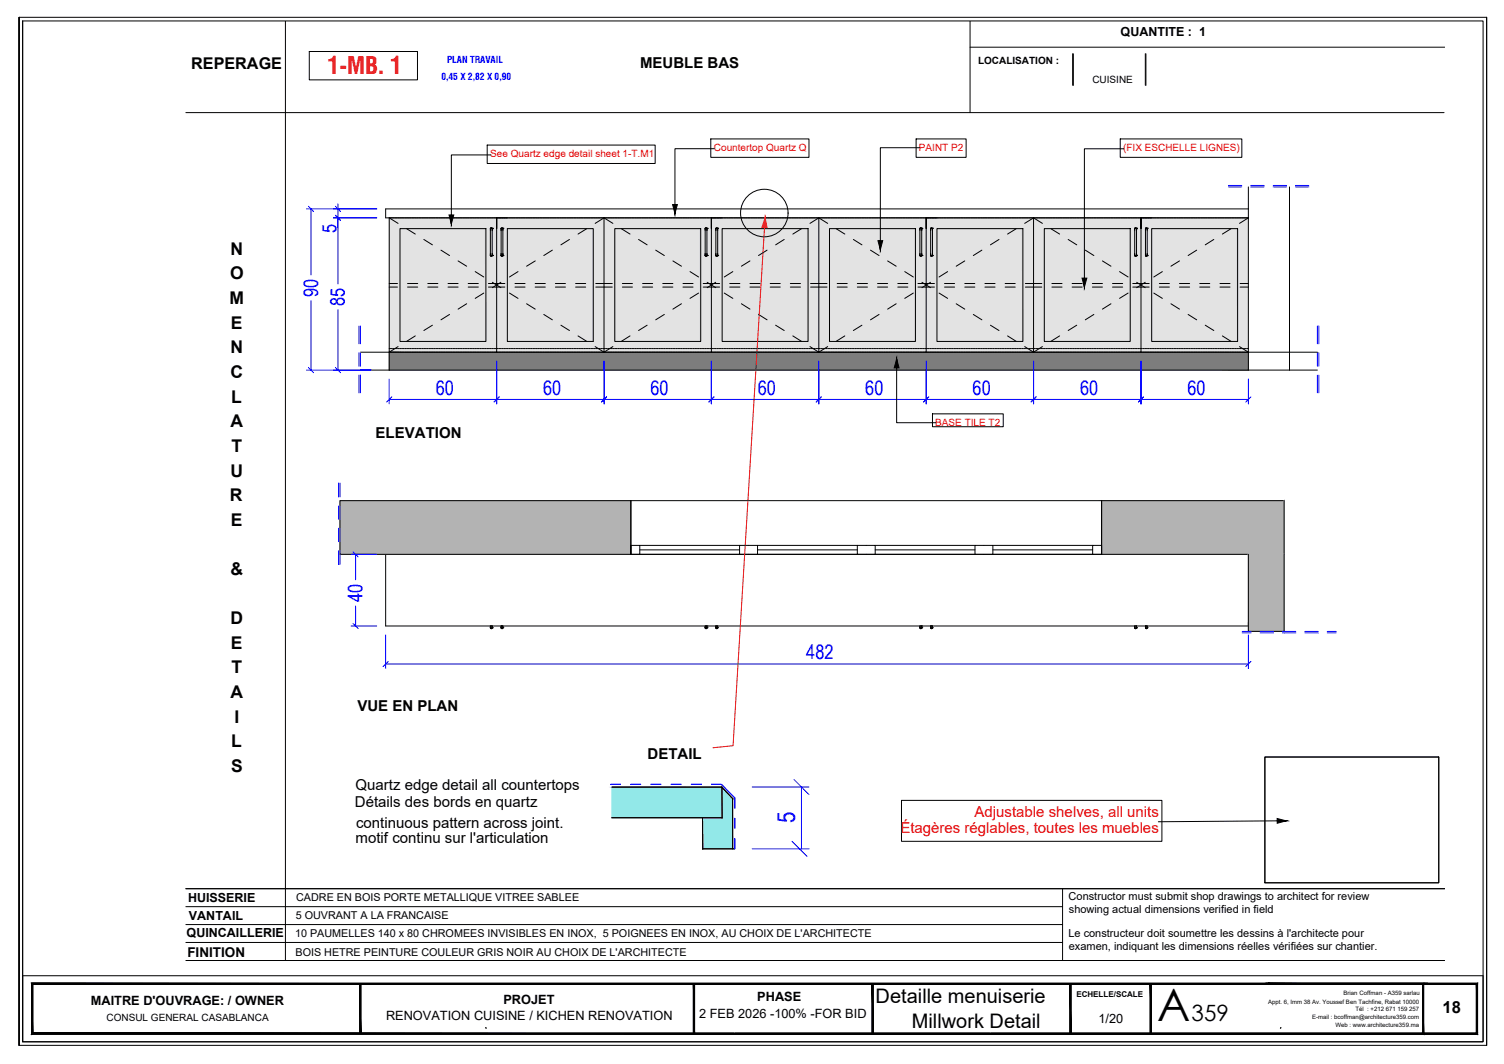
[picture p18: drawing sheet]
<svg xmlns="http://www.w3.org/2000/svg" width="420mm" height="297mm" viewBox="0 0 420 297" stroke-linecap="round" stroke-linejoin="round" font-family="sans-serif">
<defs><g id="words">
<text font-size="12.5" x="323.2" y="285.1">A</text>
<text font-size="7" fill="#00f" x="222.1" y="229.8" transform="rotate(-90 222.1 229.8)">5</text>
<text font-size="6.6" fill="#f00" x="91.5" y="20.7">1-MB. 1</text>
<text font-size="6.3" x="332.9" y="285.1">359</text>
<g font-size="5.6" fill="#00f">
<text x="94" y="64.9" transform="rotate(-90 94 64.9)">5</text>
<text x="88.9" y="82.9" transform="rotate(-90 88.9 82.9)">90</text>
<text x="96.4" y="85.4" transform="rotate(-90 96.4 85.4)">85</text>
<text x="121.7" y="110.2">60</text>
<text x="151.7" y="110.2">60</text>
<text x="181.7" y="110.2">60</text>
<text x="211.7" y="110.2">60</text>
<text x="241.7" y="110.2">60</text>
<text x="271.7" y="110.2">60</text>
<text x="301.7" y="110.2">60</text>
<text x="331.7" y="110.2">60</text>
<text x="101.3" y="168" transform="rotate(-90 101.3 168)">40</text>
<text x="225.3" y="184.1">482</text>
</g>
<g font-size="5.6">
<text x="244.6" y="279.9">Detaille menuiserie</text>
<text x="254.7" y="287">Millwork Detail</text>
</g>
<g font-size="4.9">
<text x="64.4" y="71.1">N</text>
<text x="64.3" y="78">O</text>
<text x="64.1" y="84.9">M</text>
<text x="64.5" y="91.8">E</text>
<text x="64.4" y="98.6">N</text>
<text x="64.4" y="105.5">C</text>
<text x="64.6" y="112.4">L</text>
<text x="64.4" y="119.3">A</text>
<text x="64.7" y="126.2">T</text>
<text x="64.4" y="133">U</text>
<text x="64.2" y="139.9">R</text>
<text x="64.5" y="146.8">E</text>
<text x="64.3" y="160.5">&amp;</text>
<text x="64.4" y="174.3">D</text>
<text x="64.5" y="181.1">E</text>
<text x="64.7" y="188">T</text>
<text x="64.4" y="194.9">A</text>
<text x="65.5" y="201.7">I</text>
<text x="64.6" y="208.6">L</text>
<text x="64.6" y="215.5">S</text>
</g>
<text font-size="4.6" x="403" y="282.8">18</text>
<text font-size="4.5" x="53.4" y="19.3">REPERAGE</text>
<g font-size="4.2">
<text x="178.8" y="19">MEUBLE BAS</text>
<text x="104.9" y="122.3">ELEVATION</text>
<text x="99.8" y="198.5">VUE EN PLAN</text>
<text x="180.9" y="211.8">DETAIL</text>
<text x="99.3" y="220.5">Quartz edge detail all countertops</text>
<text x="99.2" y="225.3">Détails des bords en quartz</text>
<text x="99.5" y="231.2">continuous pattern across joint.</text>
<text x="99.4" y="235.4">motif continu sur l'articulation</text>
</g>
<g font-size="4.2" fill="#e40006">
<text x="251.5" y="232.5">Étagères réglables, toutes les muebles</text>
<text x="272.3" y="228.1">Adjustable shelves, all units</text>
</g>
<text font-size="3.8" x="52.3" y="267.1">FINITION</text>
<g font-size="3.6">
<text x="25.4" y="280.7">MAITRE D'OUVRAGE: / OWNER</text>
<text x="140.6" y="280.4">PROJET</text>
<text x="211.6" y="279.4">PHASE</text>
<text x="107.8" y="284.7">RENOVATION CUISINE / KICHEN RENOVATION</text>
<text x="195.3" y="284.3">2 FEB 2026 -100% -FOR BID</text>
<text x="306.9" y="285.5">1/20</text>
</g>
<g font-size="3.5">
<text x="313.1" y="10.1">QUANTITE : 1</text>
<text x="52.5" y="251.7">HUISSERIE</text>
<text x="52.8" y="256.8">VANTAIL</text>
<text x="52.1" y="261.7">QUINCAILLERIE</text>
</g>
<g font-size="3.1">
<text x="298.5" y="251.3">Constructor must submit shop drawings to architect for review</text>
<text x="298.6" y="254.8">showing actual dimensions verified in field</text>
<text x="298.5" y="261.6">Le constructeur doit soumettre les dessins à l'architecte pour</text>
<text x="298.6" y="265.1">examen, indiquant les dimensions réelles vérifiées sur chantier.</text>
</g>
<g font-size="3">
<text x="82.7" y="251.5">CADRE EN BOIS PORTE METALLIQUE VITREE SABLEE</text>
<text x="82.6" y="256.6">5 OUVRANT A LA FRANCAISE</text>
<text x="82.4" y="261.7">10 PAUMELLES 140 x 80 CHROMEES INVISIBLES EN INOX, 5 POIGNEES EN INOX, AU CHOIX DE L'ARCHITECTE</text>
<text x="82.5" y="266.7">BOIS HETRE PEINTURE COULEUR GRIS NOIR AU CHOIX DE L'ARCHITECTE</text>
</g>
<g font-size="2.8">
<text x="273.2" y="17.9">LOCALISATION :</text>
<text x="305.2" y="23.1">CUISINE</text>
<text x="29.7" y="285">CONSUL GENERAL CASABLANCA</text>
</g>
<g font-size="2.8" fill="#e40006">
<text x="137" y="43.9">See Quartz edge detail sheet 1-T.M1</text>
<text x="199.4" y="42.2">Countertop Quartz Q</text>
<text x="256.7" y="42.2">PAINT P2</text>
<text x="313.8" y="42.2">(FIX ESCHELLE LIGNES)</text>
<text x="261.3" y="119">BASE TILE T2</text>
</g>
<g font-size="2.7" fill="#00f">
<text x="124.9" y="17.5">PLAN TRAVAIL</text>
<text x="123.3" y="22.3">0,45 X 2,82 X 0,90</text>
</g>
<text font-size="2.2" x="300.7" y="278.3">ECHELLE/SCALE</text>
<g font-size="1.7">
<text x="354.3" y="280.2">Appt. 6, Imm 38 Av. Youssef Ben Tachfine, Rabat 10000</text>
<text x="375.3" y="277.8">Brian Coffman - A359 sarlau</text>
<text x="366.5" y="284.5">E-mail : bcoffman@architecture359.com</text>
<text x="373.1" y="286.7">Web : www.architecture359.ma</text>
<text x="378.7" y="282.4">Tél : +212 671 159 257</text>
</g>
</g></defs>
<path d="M108.7 60.8l240 37.5v-37.5zM108.7 60.8l240 37.5h-240z" fill="#e3e3e3" stroke="#e3e3e3" stroke-width=".28"/>
<g fill="#dcdcdc" stroke="#dcdcdc" stroke-width=".28">
<path d="M321.7 63.8l24 .2v-.2zM321.7 63.8l24 .2h-24z"/>
<path d="M345.5 64l.2 31.3v-31.3zM345.5 64l.2 31.3h-.2z"/>
<path d="M291.7 63.8l24 .2v-.2zM291.7 63.8l24 .2h-24z"/>
<path d="M315.6 64l.1 31.3v-31.3zM315.6 64l.1 31.3h-.1z"/>
<path d="M261.7 63.8l24 .2v-.2zM261.7 63.8l24 .2h-24z"/>
<path d="M285.6 64l.1 31.3v-31.3zM285.6 64l.1 31.3h-.1z"/>
<path d="M231.7 63.8l24 .2v-.2zM231.7 63.8l24 .2h-24z"/>
<path d="M255.5 64l.2 31.3v-31.3zM255.5 64l.2 31.3h-.2z"/>
<path d="M201.7 63.8l24 .2v-.2zM201.7 63.8l24 .2h-24z"/>
<path d="M225.6 64l.1 31.3v-31.3zM225.6 64l.1 31.3h-.1z"/>
<path d="M171.7 63.8l24 .2v-.2zM171.7 63.8l24 .2h-24z"/>
<path d="M195.6 64l.1 31.3v-31.3zM195.6 64l.1 31.3h-.1z"/>
<path d="M141.7 63.8l24 .2v-.2zM141.7 63.8l24 .2h-24z"/>
<path d="M165.5 64l.2 31.3v-31.3zM165.5 64l.2 31.3h-.2z"/>
<path d="M111.7 63.8l24 .2v-.2zM111.7 63.8l24 .2h-24z"/>
<path d="M135.6 64l.1 31.3v-31.3zM135.6 64l.1 31.3h-.1z"/>
<path d="M108.7 98.3l240 .7v-.7zM108.7 98.3l240 .7h-240z"/>
</g>
<path d="M108.7 98.3l240 5v-5zM108.7 98.3l240 5h-240z" fill="#7d7d7d" stroke="#7d7d7d" stroke-width=".28"/>
<g fill="none" stroke="#000" stroke-width=".28">
<path d="M107.7 154.8v20h149.3M137 175.3h.1M137 175.2h.1M137.1 174.8l-.1 .5M137.4 174.8h.1M137.5 175.1h.1M137.5 175.2h.1M137.5 174.8v.4M137.5 175.3h.1M137.5 175.3l-.3 .2-.2-.2M137.5 175.2v.1M140 175.1v.1"/>
<path d="M140 174.8v.3M140 175.3h.1M140 175.3l.3 .2 .2-.2M140 175.2h.1M140 174.8h.1M140 175.2v.1M140 175.1h.1M140.4 174.8h.1M140.5 175.3h.1M140.5 174.8v.5M140.5 175.2h.1M197 175.3h.1"/>
<path d="M197 175.3l.1 .2M197 175.2h.1M197.1 174.8l-.1 .5M197.1 175.5h.1M197.4 174.8h.1M197.4 175.1h.1M197.5 174.8v.4M197.5 175.3h.1M197.5 175.3l-.3 .2M197.5 175.2h.1M197.5 174.8h.1M197.5 175.2v.1"/>
<path d="M200 174.8v.4M200 175.3h.1M200 175.3l.2 .2 .3-.2M200 175.2h.1M200 175.2v.1M200 174.8h.1M200 175.1h.1M200.4 174.8l.1 .5M200.5 175.3h.1M200.5 175.2h.1M257 175.3h.1M257 174.8v.5"/>
<path d="M257 175.2h.1M257 174.8h.1M257 175.3l.2 .2 .3-.2M257.1 174.8h.1M257.1 174.8h2.9M257.4 174.8h.1M257.5 175.1h.1M257.5 174.8v.4M257.5 175.3h.1M257.5 175.2h.1M257.5 174.8h.1M257.5 175.2v.1"/>
<path d="M260 175.1v.1M260 174.8v.3M260 175.3h.1M260 175.3l.2 .2 .3-.2M260 175.2h.1M260 174.8h.5M260 174.8h.1M260 175.2v.1M260 175.1h.1M260.5 175.3h.1M260.5 174.8v.5M260.5 175.2h.1"/>
<path d="M260.5 174.8h88.2M317 175.3h.1M317 175.3l.2 .2 .3-.2M317 175.2h.1M317.1 174.8l-.1 .5M317.4 174.8l.1 .4M317.5 175.1h.1M317.5 175.3h.1M317.5 175.2h.1M317.5 175.2v.1M320 175.1v.1M320 174.8v.3"/>
<path d="M320 175.3h.1M320 175.3l.3 .2 .2-.2M320 175.2v.1M320 174.8h.1M320 175.1h.1M320.4 174.8l.1 .5M320.5 175.3h.1M320.5 175.2h.1M171 219.7h30.7M201.6 219.7l3.2 3.4M201.7 219.7v8.7M170.9 228.3h30.8"/>
<path d="M196.3 228.4v8.7M196.3 237h9M204.7 222.8v14.2"/>
</g>
<path d="M348.7 173.8v1" fill="none" stroke="#000" stroke-width=".28"/>
<g fill="#b3b3b3" stroke="#b3b3b3" stroke-width=".28">
<path d="M348.7 139.8h10l-10 15z"/>
<path d="M358.7 139.8v15h-10z"/>
<path d="M95 139.8l81.2 15v-15zM95 139.8l81.2 15h-81.2z"/>
<path d="M307.7 139.8l41 15v-15zM307.7 139.8l41 15h-41z"/>
<path d="M348.7 154.8l10 21.5v-21.5zM348.7 154.8l10 21.5h-10z"/>
</g>
<path d="M95 139.8h81.2v15h-81.2zM307.7 139.8h51v36.5h-10v-21.5h-41z" fill="none" stroke="#000" stroke-width=".28"/>
<path d="M176.2 139.8h131.5v15v-2.5h-2.5v2.5h2.5h-131.5h2.5v-2.5h-2.5v2.5zM178.7 153.5h27.9M178.7 152.3h27.9M206.6 152.3h5v2.5h-5zM211.6 153.5h27.9M211.6 152.3h27.9M239.5 152.3h5v2.5h-5zM244.5 153.5h27.9M244.5 152.3h27.9M272.4 152.3h5v2.5h-5zM277.4 153.5h27.8M277.4 152.3h27.8" fill="none" stroke="#000" stroke-width=".28"/>
<!-- layer: 0_Stylo_No__6 -->
<g fill="none" stroke="#00f" stroke-width=".28">
<path d="M343.2 51.8h3.7M343.2 52.2h3.7M349.4 51.8h3.7M349.4 52.2h3.7M355.7 51.8h3.7M355.7 52.2h3.7M361.9 51.8h3.7M361.9 52.2h3.7M100.3 91v5M100.3 98.5v3.7M100.7 91v5M100.7 98.5v3.7"/>
<path d="M368 91v5M368 98.5v3.7M368.4 91v5M368.4 98.5v3.7M100.3 104.7v5M100.7 104.7v5M368 104.7v5M368.4 104.7v5M94.6 134.9v3.8M95 134.9v3.8M94.6 141.2v3.8M94.6 147.5v3.7"/>
<path d="M94.6 153.7v3.9M95 141.2v3.8M95 147.5v3.7M95 153.7v3.9M347 176.7h2.5M347 176.3h2.5M352 176.7h3.8M352 176.3h3.8M358.3 176.7h3.7M358.3 176.3h3.7M364.5 176.7h3.8M364.5 176.3h3.8"/>
<path d="M370.8 176.7h2.5M370.8 176.3h2.5"/>
</g>
<!-- layer: _ARCHI-MURS_Stylo_No__41 -->
<path d="M51.9 268.1h351.7" fill="none" stroke="#000" stroke-width=".28"/>
<!-- layer: _ARCHI-MURS_Stylo_No__1 -->
<path d="M86.4 14.4h30.2v7.9h-30.2zM271 13.2h132.6M271 5.9v25.5M299.7 15v8.8M299.8 15v8.8M320 15v8.8M320.1 15v8.8M51.9 248.1h351.7M51.9 258.1h244.9M51.9 253.1h244.9M51.9 263.1h244.9" fill="none" stroke="#000" stroke-width=".28"/>
<!-- layer: _ARCHI-TABLEAUX_Stylo_No__1 -->
<path d="M79.7 5.9v262.2M51.9 31.4h351.5M296.8 248.1v20" fill="none" stroke="#000" stroke-width=".28"/>
<!-- layer: 0_Stylo_No__7 -->
<g fill="none" stroke="#000" stroke-width=".28">
<path d="M348.7 58.3h-241v2.5h61M348.7 52.2v51.1M360.2 52.2v51.1M108.7 60.8v37.5h30v-37.5M108.7 60.8h.4M108.7 79.1h2.3M108.7 60.8l2.5 1.6M109.3 60.8h.3M109.8 60.8h.3M110.3 60.8h.3M110.7 60.8h.3M111.2 60.8h.3"/>
<path d="M111.7 60.8h.3M111.7 63.8h24v31.5h-24zM112.2 60.8h.3M112.6 60.8h.3M113.1 60.8h.3M113.6 60.8h.3M113.6 63.9l2.4 1.4M113.9 79.1h2.8M114.1 60.8h.3M114.5 60.8h.4M115 60.8h.3M115.5 60.8h.3"/>
<path d="M116 60.8h.3M116.4 60.8h.4M116.9 60.8h.3M117.4 60.8h.3M117.9 60.8h.3M118.3 60.8h.4M118.4 66.9l2.4 1.5M118.8 60.8h.3M119.3 60.8h.3M119.5 79.1h2.8M119.8 60.8h.3M120.2 60.8h.4"/>
<path d="M120.7 60.8h.4M121.2 60.8h.3M121.7 60.8h.3M122.2 60.8h.3M122.6 60.8h.4M123.1 60.8h.3M123.2 69.8l2.4 1.5M123.6 60.8h.3M124.1 60.8h.3M124.5 60.8h.4M125 60.8h.3M125.2 79.1h2.8"/>
<path d="M125.5 60.8h.3M126 60.8h.3M126.4 60.8h.4M126.9 60.8h.3M127.4 60.8h.3M127.9 60.8h.3M128 72.8l2.4 1.5M128.4 60.8h.3M128.8 60.8h.3M129.3 60.8h.3M129.8 60.8h.3M130.3 60.8h.3"/>
<path d="M130.7 60.8h.3M130.8 79.1h2.8M131.2 60.8h.3M131.7 60.8h.3M132.2 60.8h.3M132.6 60.8h.3M132.8 75.8l2.3 1.5M133.1 60.8h.3M133.6 60.8h.3M134.1 60.8h.3M134.5 60.8h.4M135 60.8h.3"/>
<path d="M135.5 60.8h.3M136 60.8h.3M136.4 60.8h.4M136.4 79.1h4.6M136.9 60.8h.3M137 63.8h.1M137 63.8v7.6M137 71.4h.1M137 63.8v.1M137 71.3h.1M137 63.7h.5M137 63.7h.1"/>
<path d="M137 63.7v.1M137.4 60.8h.3M137.5 63.7h.1M137.5 63.7v.1M137.5 63.8h.1M137.5 71.4h.1M137.5 63.8v7.5M137.5 71.3l-.3 .3-.2-.2M137.5 71.3h.1M137.5 78.8l2.4 1.5M137.9 60.8h.3M138.3 60.8h3.7"/>
<path d="M138.7 63.8v-3v3M139.9 78.8l-2.4 1.5M140 63.8v7.6M140 63.8h.1M140 71.4l.3 .2 .2-.2M140 71.3h.1M140 71.4h.1M140 63.7h.5M140 63.7h.1M140 63.7v.1M140.5 63.7h.1M140.5 63.7v.1"/>
<path d="M140.5 63.8h.1M140.5 63.8v7.6M140.5 71.4h.1M140.5 63.8v.1M140.5 71.3h.1M141.7 63.8h24v31.5h-24zM142.2 60.8h.3M142.6 60.8h.3M143.1 60.8h.3M143.6 60.8h.3M143.9 79.1h2.8M144.1 60.8h.3"/>
<path d="M144.5 60.8h.3M144.7 75.8l-2.4 1.5M145 60.8h.3M145.5 60.8h.3M146 60.8h.3M146.4 60.8h.3M146.9 60.8h.3M147.4 60.8h.3M147.9 60.8h.3M148.3 60.8h.4M148.8 60.8h.3M149.3 60.8h.3"/>
<path d="M149.5 79.1h2.8M149.5 72.8l-2.4 1.5M149.8 60.8h.3M150.2 60.8h.4M150.7 60.8h.3M151.2 60.8h.3M151.7 60.8h.3M152.1 60.8h.4M152.6 60.8h.4M153.1 60.8h.3M153.6 60.8h.3M154.1 60.8h.3"/>
<path d="M154.3 69.8l-2.4 1.5M154.5 60.8h.4M155 60.8h.3M155.2 79.1h2.8M155.5 60.8h.3M156 60.8h.3M156.4 60.8h.4M156.9 60.8h.3M157.4 60.8h.3M157.9 60.8h.3M158.3 60.8h.4M158.8 60.8h.3"/>
<path d="M159.1 66.9l-2.4 1.5M159.3 60.8h.3M159.8 60.8h.3M160.3 60.8h.3M160.7 60.8h.3M160.8 79.1h2.8M161.2 60.8h.3M161.7 60.8h.3M162.2 60.8h.3M162.6 60.8h.3M163.1 60.8h.3M163.6 60.8h.3"/>
<path d="M163.9 63.9l-2.4 1.4M164.1 60.8h.3M164.5 60.8h.3M165 60.8h.3M165.5 60.8h.3M166 60.8h.3M166.4 60.8h.4M166.4 79.1h4.6M166.9 60.8h.3M167.4 60.8h.3M167.9 60.8h.3M168.3 60.8h33.7"/>
<path d="M168.7 60.8v37.5h-30M168.7 60.8l2.5 1.6M168.7 60.8l-2.4 1.6M171.7 63.8h24v31.5h-24zM173.6 63.9l2.4 1.4M173.9 79.1h2.8M178.4 66.9l2.4 1.5M179.5 79.1h2.8M183.2 69.8l2.4 1.5M185.1 79.1h2.9M188 72.8l2.4 1.5M190.8 79.1h2.8"/>
<path d="M192.8 75.8l2.4 1.5M196.4 79.1h4.6M197 63.8h.1M197 63.8v7.6M197 71.4h.1M197 63.8v.1M197 71.3h.1M197 63.7h.5M197 63.7h.1M197 63.7v.1M197.5 63.7h.1M197.5 63.7v.1"/>
<path d="M197.5 63.8v7.5M197.5 63.8h.1M197.5 71.3l-.2 .3-.3-.2M197.5 71.3h.1M197.5 71.4h.1M197.5 78.8l2.4 1.5M198.7 63.8v-3v3M199.9 78.8l-2.4 1.5M200 63.8v7.5M200 63.8h.1M200 71.3h.1M200 71.3l.1 .2"/>
<path d="M200 71.4h.1M200 63.7h.4M200 63.7h.1M200 63.7v.1M200.1 71.5h.1M200.4 63.7h.1M200.4 63.7l.1 .1M200.5 63.8h.1M200.5 63.8v7.6M200.5 71.4l-.4 .1M200.5 71.4h.1M200.5 63.8v.1"/>
<path d="M200.5 71.3h.1M201.7 63.8h24v31.5h-24zM202.2 60.8h.3M202.6 60.8h.3M203.1 60.8h.3M203.6 60.8h.3M203.9 79.1h2.8M204.1 60.8h.3M204.5 60.8h.4M204.7 75.8l-2.4 1.5M205 60.8h.3M205.5 60.8h.3"/>
<path d="M206 60.8h.3M206.4 60.8h.4M206.9 60.8h.3M207.4 60.8h.3M207.9 60.8h.3M208.3 60.8h.4M208.8 60.8h.3M209.3 60.8h.3M209.5 79.1h2.8M209.5 72.8l-2.4 1.5M209.8 60.8h.3M210.2 60.8h.4"/>
<path d="M210.7 60.8h.4M211.2 60.8h.3M211.7 60.8h.3M212.2 60.8h.3M212.6 60.8h.4M213.1 60.8h.3M213.6 60.8h.3M214.1 60.8h.3M214.3 69.8l-2.4 1.5M214.5 60.8h.4M215 60.8h.3M215.2 79.1h2.8"/>
<path d="M215.5 60.8h.3M216 60.8h.3M216.5 60.8h.3M216.9 60.8h.3M217.4 60.8h.3M217.9 60.8h.3M218.4 60.8h.3M218.8 60.8h.3M219.1 66.9l-2.4 1.5M219.3 60.8h.3M219.8 60.8h.3M220.3 60.8h.3"/>
<path d="M220.7 60.8h.3M220.8 79.1h2.8M221.2 60.8h.3M221.7 60.8h.3M222.2 60.8h.3M222.6 60.8h.3M223.1 60.8h.3M223.6 60.8h.3M223.9 63.9l-2.4 1.4M224.1 60.8h.3M224.5 60.8h.4M225 60.8h.3"/>
<path d="M225.5 60.8h.3M226 60.8h.3M226.4 60.8h.4M226.4 79.1h4.6M226.9 60.8h.3M227.4 60.8h.3M227.9 60.8h.3M228.3 60.8h.8M228.7 60.8v37.5h-30M228.7 60.8l2.5 1.6M228.7 60.8l-2.4 1.6M229.3 60.8h.3"/>
<path d="M229.8 60.8h.3M230.3 60.8h.3M230.7 60.8h.3M231.2 60.8h.3M231.7 60.8h.3M231.7 63.8h24v31.5h-24zM232.2 60.8h.3M232.6 60.8h.3M233.1 60.8h.3M233.6 60.8h.3M233.6 63.9l2.4 1.4M233.9 79.1h2.8"/>
<path d="M234.1 60.8h.3M234.5 60.8h.3M235 60.8h.3M235.5 60.8h.3M236 60.8h.3M236.4 60.8h.3M236.9 60.8h.3M237.4 60.8h.3M237.9 60.8h.3M238.3 60.8h.4M238.4 66.9l2.4 1.5M238.8 60.8h.3"/>
<path d="M239.3 60.8h.3M239.5 79.1h2.8M239.8 60.8h.3M240.2 60.8h.4M240.7 60.8h.3M241.2 60.8h.3M241.7 60.8h.3M242.1 60.8h.4M242.6 60.8h.4M243.1 60.8h.3M243.2 69.8l2.4 1.5M243.6 60.8h.3"/>
<path d="M244.1 60.8h.3M244.5 60.8h.4M245 60.8h.3M245.2 79.1h2.8M245.5 60.8h.3M246 60.8h.3M246.4 60.8h.4M246.9 60.8h.3M247.4 60.8h.3M247.9 60.8h.3M248 72.8l2.4 1.5M248.3 60.8h.4"/>
<path d="M248.8 60.8h.3M249.3 60.8h.3M249.8 60.8h.3M250.3 60.8h.3M250.7 60.8h.3M250.8 79.1h2.8M251.2 60.8h.3M251.7 60.8h.3M252.2 60.8h.3M252.6 60.8h.3M252.8 75.8l2.3 1.5M253.1 60.8h.3"/>
<path d="M253.6 60.8h.3M254.1 60.8h.3M254.5 60.8h.3M255 60.8h.3M255.5 60.8h.3M256 60.8h.3M256.4 60.8h.4M256.4 79.1h4.6M256.9 60.8h.3M257 63.8v7.5M257 63.8v.1M257 63.8h.1"/>
<path d="M257 71.3h.1M257 71.4h.1M257 63.7h.5M257 63.7h.1M257 63.7v.1M257.4 60.8h.3M257.5 63.7h.1M257.5 63.7v.1M257.5 63.8v7.5M257.5 63.8h.1M257.5 71.3l-.3 .3-.2-.3M257.5 71.3h.1"/>
<path d="M257.5 71.4h.1M257.6 78.8l2.3 1.5M257.9 60.8h.3M258.3 60.8h3.7M258.7 60.8v37.5h-30M258.7 63.8v-3v3M259.9 78.8l-2.3 1.5M260 63.8v7.6M260 63.8h.1M260 71.3h.1M260 71.4h.1M260 71.4l.1 .1"/>
<path d="M260 63.7h.5M260 63.7h.1M260 63.7v.1M260.1 71.5h.1M260.5 63.7h.1M260.5 63.7v.1M260.5 63.8h.1M260.5 71.4h.1M260.5 63.8v7.5M260.5 71.3l-.4 .2M260.5 63.8v.1M260.5 71.3h.1"/>
<path d="M261.7 63.8h24v31.5h-24zM262.1 60.8h.4M262.6 60.8h.4M263.1 60.8h.3M263.6 60.8h.3M263.9 79.1h2.8M264.1 60.8h.3M264.5 60.8h.4M264.7 75.8l-2.4 1.5M265 60.8h.3M265.5 60.8h.3M266 60.8h.3"/>
<path d="M266.4 60.8h.4M266.9 60.8h.3M267.4 60.8h.3M267.9 60.8h.3M268.4 60.8h.3M268.8 60.8h.3M269.3 60.8h.3M269.5 79.1h2.8M269.5 72.8l-2.4 1.5M269.8 60.8h.3M270.3 60.8h.3M270.7 60.8h.3"/>
<path d="M271.2 60.8h.3M271.7 60.8h.3M272.2 60.8h.3M272.6 60.8h.3M273.1 60.8h.3M273.6 60.8h.3M274.1 60.8h.3M274.3 69.8l-2.4 1.5M274.5 60.8h.3M275 60.8h.3M275.1 79.1h2.9M275.5 60.8h.3"/>
<path d="M276 60.8h.3M276.4 60.8h.4M276.9 60.8h.3M277.4 60.8h.3M277.9 60.8h.3M278.3 60.8h.4M278.8 60.8h.3M279.1 66.9l-2.4 1.5M279.3 60.8h.3M279.8 60.8h.3M280.2 60.8h.4M280.7 60.8h.4"/>
<path d="M280.8 79.1h2.8M281.2 60.8h.3M281.7 60.8h.3M282.2 60.8h.3M282.6 60.8h.4M283.1 60.8h.3M283.6 60.8h.3M283.9 63.9l-2.4 1.4M284.1 60.8h.3M284.5 60.8h.4M285 60.8h.3M285.5 60.8h.3"/>
<path d="M286 60.8h.3M286.4 60.8h.4M286.4 79.1h4.6M286.9 60.8h.3M287.4 60.8h.3M287.9 60.8h.3M288.4 60.8h.7M288.7 60.8h-90v37.5h-30M288.7 60.8v37.5h-30M288.7 60.8h60M288.7 60.8l2.5 1.6M288.7 60.8l-2.4 1.6"/>
<path d="M289.3 60.8h.3M289.8 60.8h.3M290.3 60.8h.3M290.7 60.8h.3M291.2 60.8h.3M291.7 60.8h.3M291.7 63.8h24v31.5h-24zM292.2 60.8h.3M292.6 60.8h.3M293.1 60.8h.3M293.6 60.8h.3M293.6 63.9l2.4 1.4"/>
<path d="M293.9 79.1h2.8M294.1 60.8h.3M294.5 60.8h.4M295 60.8h.3M295.5 60.8h.3M296 60.8h.3M296.4 60.8h.4M296.9 60.8h.3M297.4 60.8h.3M297.9 60.8h.3M298.3 60.8h.4M298.4 66.9l2.4 1.5"/>
<path d="M298.8 60.8h.3M299.3 60.8h.3M299.5 79.1h2.8M299.8 60.8h.3M300.2 60.8h.4M300.7 60.8h.4M301.2 60.8h.3M301.7 60.8h.3M302.2 60.8h.3M302.6 60.8h.4M303.1 60.8h.3M303.2 69.8l2.4 1.5"/>
<path d="M303.6 60.8h.3M304.1 60.8h.3M304.5 60.8h.4M305 60.8h.3M305.2 79.1h2.8M305.5 60.8h.3M306 60.8h.3M306.5 60.8h.3M306.9 60.8h.3M307.4 60.8h.3M307.9 60.8h.3M308 72.8l2.4 1.5"/>
<path d="M308.4 60.8h.3M308.8 60.8h.3M309.3 60.8h.3M309.8 60.8h.3M310.3 60.8h.3M310.7 60.8h.3M310.8 79.1h2.8M311.2 60.8h.3M311.7 60.8h.3M312.2 60.8h.3M312.6 60.8h.3M312.8 75.8l2.4 1.5"/>
<path d="M313.1 60.8h.3M313.6 60.8h.3M314.1 60.8h.3M314.5 60.8h.4M315 60.8h.3M315.5 60.8h.3M316 60.8h.3M316.4 60.8h.4M316.4 79.1h4.6M316.9 60.8h.3M317 63.8h.1M317 63.8v7.6"/>
<path d="M317 71.4h.1M317 63.8v.1M317 71.3h.1M317 63.7h.1M317 63.7v.1M317.2 63.6l-.2 .1M317.2 63.6h.1M317.2 63.6l.3 .1M317.4 60.8h.3M317.5 63.7h.1M317.5 63.7v.1M317.5 63.8h.1"/>
<path d="M317.5 71.4h.1M317.5 63.8v7.5M317.5 71.3l-.3 .3-.2-.2M317.5 71.3h.1M317.5 78.8l2.4 1.5M317.9 60.8h.3M318.3 60.8h.8M319.3 60.8h.3M319.8 60.8h.3M319.9 78.8l-2.4 1.5M320 63.8v7.6M320 63.8h.1"/>
<path d="M320 71.4l.3 .2 .2-.2M320 71.3h.1M320 71.4h.1M320 63.7h.5M320 63.7h.1M320 63.7v.1M320.3 60.8h.3M320.5 63.7h.1M320.5 63.7v.1M320.5 63.8h.1M320.5 63.8v7.6M320.5 71.4h.1"/>
<path d="M320.5 63.8v.1M320.5 71.3h.1M320.7 60.8h.3M321.2 60.8h.3M321.7 60.8h.3M321.7 60.8h-3v37.5h-30M321.7 63.8h24v31.5h-24zM322.2 60.8h.3M322.6 60.8h.3M323.1 60.8h.3M323.6 60.8h.3M323.9 79.1h2.8"/>
<path d="M324.1 60.8h.3M324.5 60.8h.3M324.7 75.8l-2.4 1.5M325 60.8h.3M325.5 60.8h.3M326 60.8h.3M326.4 60.8h.3M326.9 60.8h.3M327.4 60.8h.3M327.9 60.8h.3M328.3 60.8h.4M328.8 60.8h.3"/>
<path d="M329.3 60.8h.3M329.5 79.1h2.8M329.5 72.8l-2.4 1.5M329.8 60.8h.3M330.2 60.8h.4M330.7 60.8h.3M331.2 60.8h.3M331.7 60.8h.3M332.1 60.8h.4M332.6 60.8h.4M333.1 60.8h.3M333.6 60.8h.3"/>
<path d="M334.1 60.8h.3M334.3 69.8l-2.4 1.5M334.5 60.8h.4M335 60.8h.3M335.2 79.1h2.8M335.5 60.8h.3M336 60.8h.3M336.4 60.8h.4M336.9 60.8h.3M337.4 60.8h.3M337.9 60.8h.3M338.3 60.8h.4"/>
<path d="M338.8 60.8h.3M339.1 66.9l-2.4 1.5M339.3 60.8h.3M339.8 60.8h.3M340.3 60.8h.3M340.7 60.8h.3M340.8 79.1h2.8M341.2 60.8h.3M341.7 60.8h.3M342.2 60.8h.3M342.6 60.8h.3M343.1 60.8h.3"/>
<path d="M343.6 60.8h.3M343.9 63.9l-2.4 1.4M344.1 60.8h.3M344.5 60.8h.3M345 60.8h.3M345.5 60.8h.3M346 60.8h.3M346.4 60.8h.4M346.4 79.1h2.3M346.9 60.8h.3M347.4 60.8h.3M347.9 60.8h.3"/>
<path d="M348.3 60.8h.4M348.7 60.8l-2.4 1.6M100.7 98.3h8.4M108.7 97.3h.4M108.7 80.1h2.3M109.3 98.3h.3M109.3 97.3h.3M109.8 98.3h.3M109.8 97.3h.3M110.3 98.3h.3M110.3 97.3h.3M110.7 98.3h.3"/>
<path d="M110.7 97.3h.3M111.2 98.3h.3M111.2 96.8l-2.5 1.5v5M111.2 97.3h.3M111.7 98.3h.3M111.7 97.3h.3M112.2 98.3h.3M112.2 97.3h.3M112.6 98.3h.3M112.6 97.3h.3M113.1 98.3h.3M113.1 97.3h.3"/>
<path d="M113.6 98.3h.3M113.6 97.3h.3M113.9 80.1h2.8M114.1 98.3h.3M114.1 97.3h.3M114.5 98.3h.4M114.5 97.3h.4M115 98.3h.3M115 97.3h.3M115.5 98.3h.3M115.5 97.3h.3M116 98.3h.3"/>
<path d="M116 97.3h.3M116 93.8l-2.4 1.5M116.4 98.3h.4M116.4 97.3h.4M116.9 98.3h.3M116.9 97.3h.3M117.4 98.3h.3M117.4 97.3h.3M117.9 98.3h.3M117.9 97.3h.3M118.3 98.3h.4M118.3 97.3h.4"/>
<path d="M118.8 98.3h.3M118.8 97.3h.3M119.3 98.3h.3M119.3 97.3h.3M119.5 80.1h2.8M119.8 98.3h.3M119.8 97.3h.3M120.2 98.3h.4M120.2 97.3h.4M120.7 98.3h.4M120.7 97.3h.4M120.8 90.8l-2.4 1.5"/>
<path d="M121.2 98.3h.3M121.2 97.3h.3M121.7 98.3h.3M121.7 97.3h.3M122.2 98.3h.3M122.2 97.3h.3M122.6 98.3h.4M122.6 97.3h.4M123.1 98.3h.3M123.1 97.3h.3M123.6 98.3h.3M123.6 97.3h.3"/>
<path d="M124.1 98.3h.3M124.1 97.3h.3M124.5 98.3h.4M124.5 97.3h.4M125 98.3h.3M125 97.3h.3M125.2 80.1h2.8M125.5 98.3h.3M125.5 97.3h.3M125.6 87.8l-2.4 1.5M126 98.3h.3M126 97.3h.3"/>
<path d="M126.4 98.3h.4M126.4 97.3h.4M126.9 98.3h.3M126.9 97.3h.3M127.4 98.3h.3M127.4 97.3h.3M127.9 98.3h.3M127.9 97.3h.3M128.4 98.3h.3M128.4 97.3h.3M128.8 98.3h.3M128.8 97.3h.3"/>
<path d="M129.3 98.3h.3M129.3 97.3h.3M129.8 98.3h.3M129.8 97.3h.3M130.3 98.3h.3M130.3 97.3h.3M130.4 84.8l-2.4 1.5M130.7 98.3h.3M130.7 97.3h.3M130.8 80.1h2.8M131.2 98.3h.3M131.2 97.3h.3"/>
<path d="M131.7 98.3h.3M131.7 97.3h.3M132.2 98.3h.3M132.2 97.3h.3M132.6 98.3h.3M132.6 97.3h.3M133.1 98.3h.3M133.1 97.3h.3M133.6 98.3h.3M133.6 97.3h.3M134.1 98.3h.3M134.1 97.3h.3"/>
<path d="M134.5 98.3h.4M134.5 97.3h.4M135 98.3h.3M135 97.3h.3M135.1 81.8l-2.3 1.5M135.5 98.3h.3M135.5 97.3h.3M136 98.3h.3M136 97.3h.3M136.4 98.3h.4M136.4 97.3h.4M136.4 80.1h4.6"/>
<path d="M136.9 98.3h.3M136.9 97.3h.3M137.4 98.3h.3M137.4 97.3h.3M137.9 98.3h.3M137.9 97.3h.3M138.3 98.3h.8M138.3 97.3h.8M139.3 98.3h.3M139.3 97.3h.3M139.8 98.3h.3M139.8 97.3h.3"/>
<path d="M140.3 98.3h.3M140.3 97.3h.3M140.7 98.3h.3M140.7 97.3h.3M141.2 98.3h.3M141.2 97.3h.3M141.7 98.3h.3M141.7 97.3h.3M142.2 98.3h.3M142.2 97.3h.3M142.3 81.8l2.4 1.5M142.6 98.3h.3"/>
<path d="M142.6 97.3h.3M143.1 98.3h.3M143.1 97.3h.3M143.6 98.3h.3M143.6 97.3h.3M143.9 80.1h2.8M144.1 98.3h.3M144.1 97.3h.3M144.5 98.3h.3M144.5 97.3h.3M145 98.3h.3M145 97.3h.3"/>
<path d="M145.5 98.3h.3M145.5 97.3h.3M146 98.3h.3M146 97.3h.3M146.4 98.3h.3M146.4 97.3h.3M146.9 98.3h.3M146.9 97.3h.3M147.1 84.8l2.4 1.5M147.4 98.3h.3M147.4 97.3h.3M147.9 98.3h.3"/>
<path d="M147.9 97.3h.3M148.3 98.3h.4M148.3 97.3h.4M148.8 98.3h.3M148.8 97.3h.3M149.3 98.3h.3M149.3 97.3h.3M149.5 80.1h2.8M149.8 98.3h.3M149.8 97.3h.3M150.2 98.3h.4M150.2 97.3h.4"/>
<path d="M150.7 98.3h.3M150.7 97.3h.3M151.2 98.3h.3M151.2 97.3h.3M151.7 98.3h.3M151.7 97.3h.3M151.9 87.8l2.4 1.5M152.1 98.3h.4M152.1 97.3h.4M152.6 98.3h.4M152.6 97.3h.4M153.1 98.3h.3"/>
<path d="M153.1 97.3h.3M153.6 98.3h.3M153.6 97.3h.3M154.1 98.3h.3M154.1 97.3h.3M154.5 98.3h.4M154.5 97.3h.4M155 98.3h.3M155 97.3h.3M155.2 80.1h2.8M155.5 98.3h.3M155.5 97.3h.3"/>
<path d="M156 98.3h.3M156 97.3h.3M156.4 98.3h.4M156.4 97.3h.4M156.7 90.8l2.4 1.5M156.9 98.3h.3M156.9 97.3h.3M157.4 98.3h.3M157.4 97.3h.3M157.9 98.3h.3M157.9 97.3h.3M158.3 98.3h.4"/>
<path d="M158.3 97.3h.4M158.8 98.3h.3M158.8 97.3h.3M159.3 98.3h.3M159.3 97.3h.3M159.8 98.3h.3M159.8 97.3h.3M160.3 98.3h.3M160.3 97.3h.3M160.7 98.3h.3M160.7 97.3h.3M160.8 80.1h2.8"/>
<path d="M161.2 98.3h.3M161.2 97.3h.3M161.5 93.8l2.4 1.5M161.7 98.3h.3M161.7 97.3h.3M162.2 98.3h.3M162.2 97.3h.3M162.6 98.3h.3M162.6 97.3h.3M163.1 98.3h.3M163.1 97.3h.3M163.6 98.3h.3"/>
<path d="M163.6 97.3h.3M164.1 98.3h.3M164.1 97.3h.3M164.5 98.3h.3M164.5 97.3h.3M165 98.3h.3M165 97.3h.3M165.5 98.3h.3M165.5 97.3h.3M166 98.3h.3M166 97.3h.3M166.3 96.8l2.4 1.5"/>
<path d="M166.4 98.3h.4M166.4 97.3h.4M166.4 80.1h4.6M166.9 98.3h.3M166.9 97.3h.3M167.4 98.3h.3M167.4 97.3h.3M167.9 98.3h.3M167.9 97.3h.3M168.3 98.3h.8M168.3 97.3h.8M169.3 98.3h.3"/>
<path d="M169.3 97.3h.3M169.8 98.3h.3M169.8 97.3h.3M170.2 98.3h.4M170.2 97.3h.4M170.7 98.3h.3M170.7 97.3h.3M171.2 98.3h.3M171.2 97.3h.3M171.2 96.8l-2.5 1.5M171.7 98.3h.3M171.7 97.3h.3"/>
<path d="M172.1 98.3h.4M172.1 97.3h.4M172.6 98.3h.4M172.6 97.3h.4M173.1 98.3h.3M173.1 97.3h.3M173.6 98.3h.3M173.6 97.3h.3M173.9 80.1h2.8M174.1 98.3h.3M174.1 97.3h.3M174.5 98.3h.4"/>
<path d="M174.5 97.3h.4M175 98.3h.3M175 97.3h.3M175.5 98.3h.3M175.5 97.3h.3M176 98.3h.3M176 97.3h.3M176 93.8l-2.4 1.5M176.4 98.3h.4M176.4 97.3h.4M176.9 98.3h.3M176.9 97.3h.3"/>
<path d="M177.4 98.3h.3M177.4 97.3h.3M177.9 98.3h.3M177.9 97.3h.3M178.4 98.3h.3M178.4 97.3h.3M178.8 98.3h.3M178.8 97.3h.3M179.3 98.3h.3M179.3 97.3h.3M179.5 80.1h2.8M179.8 98.3h.3"/>
<path d="M179.8 97.3h.3M180.3 98.3h.3M180.3 97.3h.3M180.7 98.3h.3M180.7 97.3h.3M180.8 90.8l-2.4 1.5M181.2 98.3h.3M181.2 97.3h.3M181.7 98.3h.3M181.7 97.3h.3M182.2 98.3h.3M182.2 97.3h.3"/>
<path d="M182.6 98.3h.3M182.6 97.3h.3M183.1 98.3h.3M183.1 97.3h.3M183.6 98.3h.3M183.6 97.3h.3M184.1 98.3h.3M184.1 97.3h.3M184.5 98.3h.3M184.5 97.3h.3M185 98.3h.3M185 97.3h.3"/>
<path d="M185.1 80.1h2.9M185.5 98.3h.3M185.5 97.3h.3M185.6 87.8l-2.4 1.5M186 98.3h.3M186 97.3h.3M186.4 98.3h.4M186.4 97.3h.4M186.9 98.3h.3M186.9 97.3h.3M187.4 98.3h.3M187.4 97.3h.3"/>
<path d="M187.9 98.3h.3M187.9 97.3h.3M188.3 98.3h.4M188.3 97.3h.4M188.8 98.3h.3M188.8 97.3h.3M189.3 98.3h.3M189.3 97.3h.3M189.8 98.3h.3M189.8 97.3h.3M190.2 98.3h.4M190.2 97.3h.4"/>
<path d="M190.4 84.8l-2.4 1.5M190.7 98.3h.4M190.7 97.3h.4M190.8 80.1h2.8M191.2 98.3h.3M191.2 97.3h.3M191.7 98.3h.3M191.7 97.3h.3M192.2 98.3h.3M192.2 97.3h.3M192.6 98.3h.4M192.6 97.3h.4"/>
<path d="M193.1 98.3h.3M193.1 97.3h.3M193.6 98.3h.3M193.6 97.3h.3M194.1 98.3h.3M194.1 97.3h.3M194.5 98.3h.4M194.5 97.3h.4M195 98.3h.3M195 97.3h.3M195.2 81.8l-2.4 1.5M195.5 98.3h.3"/>
<path d="M195.5 97.3h.3M196 98.3h.3M196 97.3h.3M196.4 98.3h.4M196.4 97.3h.4M196.4 80.1h4.6M196.9 98.3h.3M196.9 97.3h.3M197.4 98.3h.3M197.4 97.3h.3M197.9 98.3h.3M197.9 97.3h.3"/>
<path d="M198.4 98.3h.7M198.4 97.3h.7M199.3 98.3h.3M199.3 97.3h.3M199.8 98.3h.3M199.8 97.3h.3M200.3 98.3h.3M200.3 97.3h.3M200.7 98.3h.3M200.7 97.3h.3M201.2 98.3h.3M201.2 97.3h.3"/>
<path d="M201.7 98.3h.3M201.7 97.3h.3M202.2 98.3h.3M202.2 97.3h.3M202.3 81.8l2.4 1.5M202.6 98.3h.3M202.6 97.3h.3M203.1 98.3h.3M203.1 97.3h.3M203.6 98.3h.3M203.6 97.3h.3M203.9 80.1h2.8"/>
<path d="M204.1 98.3h.3M204.1 97.3h.3M204.5 98.3h.4M204.5 97.3h.4M205 98.3h.3M205 97.3h.3M205.5 98.3h.3M205.5 97.3h.3M206 98.3h.3M206 97.3h.3M206.4 98.3h.4M206.4 97.3h.4"/>
<path d="M206.9 98.3h.3M206.9 97.3h.3M207.1 84.8l2.4 1.5M207.4 98.3h.3M207.4 97.3h.3M207.9 98.3h.3M207.9 97.3h.3M208.3 98.3h.4M208.3 97.3h.4M208.8 98.3h.3M208.8 97.3h.3M209.3 98.3h.3"/>
<path d="M209.3 97.3h.3M209.5 80.1h2.8M209.8 98.3h.3M209.8 97.3h.3M210.2 98.3h.4M210.2 97.3h.4M210.7 98.3h.4M210.7 97.3h.4M211.2 98.3h.3M211.2 97.3h.3M211.7 98.3h.3M211.7 97.3h.3"/>
<path d="M211.9 87.8l2.4 1.5M212.2 98.3h.3M212.2 97.3h.3M212.6 98.3h.4M212.6 97.3h.4M213.1 98.3h.3M213.1 97.3h.3M213.6 98.3h.3M213.6 97.3h.3M214.1 98.3h.3M214.1 97.3h.3M214.5 98.3h.4"/>
<path d="M214.5 97.3h.4M215 98.3h.3M215 97.3h.3M215.2 80.1h2.8M215.5 98.3h.3M215.5 97.3h.3M216 98.3h.3M216 97.3h.3M216.5 98.3h.3M216.5 97.3h.3M216.7 90.8l2.4 1.5M216.9 98.3h.3"/>
<path d="M216.9 97.3h.3M217.4 98.3h.3M217.4 97.3h.3M217.9 98.3h.3M217.9 97.3h.3M218.4 98.3h.3M218.4 97.3h.3M218.8 98.3h.3M218.8 97.3h.3M219.3 98.3h.3M219.3 97.3h.3M219.8 98.3h.3"/>
<path d="M219.8 97.3h.3M220.3 98.3h.3M220.3 97.3h.3M220.7 98.3h.3M220.7 97.3h.3M220.8 80.1h2.8M221.2 98.3h.3M221.2 97.3h.3M221.5 93.8l2.4 1.5M221.7 98.3h.3M221.7 97.3h.3M222.2 98.3h.3"/>
<path d="M222.2 97.3h.3M222.6 98.3h.3M222.6 97.3h.3M223.1 98.3h.3M223.1 97.3h.3M223.6 98.3h.3M223.6 97.3h.3M224.1 98.3h.3M224.1 97.3h.3M224.5 98.3h.4M224.5 97.3h.4M225 98.3h.3"/>
<path d="M225 97.3h.3M225.5 98.3h.3M225.5 97.3h.3M226 98.3h.3M226 97.3h.3M226.3 96.8l2.4 1.5M226.4 98.3h.4M226.4 97.3h.4M226.4 80.1h4.6M226.9 98.3h.3M226.9 97.3h.3M227.4 98.3h.3"/>
<path d="M227.4 97.3h.3M227.9 98.3h.3M227.9 97.3h.3M228.3 98.3h.8M228.3 97.3h.8M229.3 98.3h.3M229.3 97.3h.3M229.8 98.3h.3M229.8 97.3h.3M230.3 98.3h.3M230.3 97.3h.3M230.7 98.3h.3"/>
<path d="M230.7 97.3h.3M231.2 98.3h.3M231.2 97.3h.3M231.2 96.8l-2.5 1.5M231.7 98.3h.3M231.7 97.3h.3M232.2 98.3h.3M232.2 97.3h.3M232.6 98.3h.3M232.6 97.3h.3M233.1 98.3h.3M233.1 97.3h.3"/>
<path d="M233.6 98.3h.3M233.6 97.3h.3M233.9 80.1h2.8M234.1 98.3h.3M234.1 97.3h.3M234.5 98.3h.3M234.5 97.3h.3M235 98.3h.3M235 97.3h.3M235.5 98.3h.3M235.5 97.3h.3M236 98.3h.3"/>
<path d="M236 97.3h.3M236 93.8l-2.4 1.5M236.4 98.3h.3M236.4 97.3h.3M236.9 98.3h.3M236.9 97.3h.3M237.4 98.3h.3M237.4 97.3h.3M237.9 98.3h.3M237.9 97.3h.3M238.3 98.3h.4M238.3 97.3h.4"/>
<path d="M238.8 98.3h.3M238.8 97.3h.3M239.3 98.3h.3M239.3 97.3h.3M239.5 80.1h2.8M239.8 98.3h.3M239.8 97.3h.3M240.2 98.3h.4M240.2 97.3h.4M240.7 98.3h.3M240.7 97.3h.3M240.8 90.8l-2.4 1.5"/>
<path d="M241.2 98.3h.3M241.2 97.3h.3M241.7 98.3h.3M241.7 97.3h.3M242.1 98.3h.4M242.1 97.3h.4M242.6 98.3h.4M242.6 97.3h.4M243.1 98.3h.3M243.1 97.3h.3M243.6 98.3h.3M243.6 97.3h.3"/>
<path d="M244.1 98.3h.3M244.1 97.3h.3M244.5 98.3h.4M244.5 97.3h.4M245 98.3h.3M245 97.3h.3M245.2 80.1h2.8M245.5 98.3h.3M245.5 97.3h.3M245.6 87.8l-2.4 1.5M246 98.3h.3M246 97.3h.3"/>
<path d="M246.4 98.3h.4M246.4 97.3h.4M246.9 98.3h.3M246.9 97.3h.3M247.4 98.3h.3M247.4 97.3h.3M247.9 98.3h.3M247.9 97.3h.3M248.3 98.3h.4M248.3 97.3h.4M248.8 98.3h.3M248.8 97.3h.3"/>
<path d="M249.3 98.3h.3M249.3 97.3h.3M249.8 98.3h.3M249.8 97.3h.3M250.3 98.3h.3M250.3 97.3h.3M250.4 84.8l-2.4 1.5M250.7 98.3h.3M250.7 97.3h.3M250.8 80.1h2.8M251.2 98.3h.3M251.2 97.3h.3"/>
<path d="M251.7 98.3h.3M251.7 97.3h.3M252.2 98.3h.3M252.2 97.3h.3M252.6 98.3h.3M252.6 97.3h.3M253.1 98.3h.3M253.1 97.3h.3M253.6 98.3h.3M253.6 97.3h.3M254.1 98.3h.3M254.1 97.3h.3"/>
<path d="M254.5 98.3h.3M254.5 97.3h.3M255 98.3h.3M255 97.3h.3M255.1 81.8l-2.3 1.5M255.5 98.3h.3M255.5 97.3h.3M256 98.3h.3M256 97.3h.3M256.4 98.3h.4M256.4 97.3h.4M256.4 80.1h4.6"/>
<path d="M256.9 98.3h.3M256.9 97.3h.3M257.4 98.3h.3M257.4 97.3h.3M257.9 98.3h.3M257.9 97.3h.3M258.3 98.3h.8M258.3 97.3h.8M259.3 98.3h.3M259.3 97.3h.3M259.8 98.3h.3M259.8 97.3h.3"/>
<path d="M260.2 98.3h.4M260.2 97.3h.4M260.7 98.3h.3M260.7 97.3h.3M261.2 98.3h.3M261.2 97.3h.3M261.7 98.3h.3M261.7 97.3h.3M262.1 98.3h.4M262.1 97.3h.4M262.3 81.8l2.4 1.5M262.6 98.3h.4"/>
<path d="M262.6 97.3h.4M263.1 98.3h.3M263.1 97.3h.3M263.6 98.3h.3M263.6 97.3h.3M263.9 80.1h2.8M264.1 98.3h.3M264.1 97.3h.3M264.5 98.3h.4M264.5 97.3h.4M265 98.3h.3M265 97.3h.3"/>
<path d="M265.5 98.3h.3M265.5 97.3h.3M266 98.3h.3M266 97.3h.3M266.4 98.3h.4M266.4 97.3h.4M266.9 98.3h.3M266.9 97.3h.3M267.1 84.8l2.4 1.5M267.4 98.3h.3M267.4 97.3h.3M267.9 98.3h.3"/>
<path d="M267.9 97.3h.3M268.4 98.3h.3M268.4 97.3h.3M268.8 98.3h.3M268.8 97.3h.3M269.3 98.3h.3M269.3 97.3h.3M269.5 80.1h2.8M269.8 98.3h.3M269.8 97.3h.3M270.3 98.3h.3M270.3 97.3h.3"/>
<path d="M270.7 98.3h.3M270.7 97.3h.3M271.2 98.3h.3M271.2 97.3h.3M271.7 98.3h.3M271.7 97.3h.3M271.9 87.8l2.4 1.5M272.2 98.3h.3M272.2 97.3h.3M272.6 98.3h.3M272.6 97.3h.3M273.1 98.3h.3"/>
<path d="M273.1 97.3h.3M273.6 98.3h.3M273.6 97.3h.3M274.1 98.3h.3M274.1 97.3h.3M274.5 98.3h.3M274.5 97.3h.3M275 98.3h.3M275 97.3h.3M275.1 80.1h2.9M275.5 98.3h.3M275.5 97.3h.3"/>
<path d="M276 98.3h.3M276 97.3h.3M276.4 98.3h.4M276.4 97.3h.4M276.7 90.8l2.4 1.5M276.9 98.3h.3M276.9 97.3h.3M277.4 98.3h.3M277.4 97.3h.3M277.9 98.3h.3M277.9 97.3h.3M278.3 98.3h.4"/>
<path d="M278.3 97.3h.4M278.8 98.3h.3M278.8 97.3h.3M279.3 98.3h.3M279.3 97.3h.3M279.8 98.3h.3M279.8 97.3h.3M280.2 98.3h.4M280.2 97.3h.4M280.7 98.3h.4M280.7 97.3h.4M280.8 80.1h2.8"/>
<path d="M281.2 98.3h.3M281.2 97.3h.3M281.5 93.8l2.4 1.5M281.7 98.3h.3M281.7 97.3h.3M282.2 98.3h.3M282.2 97.3h.3M282.6 98.3h.4M282.6 97.3h.4M283.1 98.3h.3M283.1 97.3h.3M283.6 98.3h.3"/>
<path d="M283.6 97.3h.3M284.1 98.3h.3M284.1 97.3h.3M284.5 98.3h.4M284.5 97.3h.4M285 98.3h.3M285 97.3h.3M285.5 98.3h.3M285.5 97.3h.3M286 98.3h.3M286 97.3h.3M286.3 96.8l2.4 1.5"/>
<path d="M286.4 98.3h.4M286.4 97.3h.4M286.4 80.1h4.6M286.9 98.3h.3M286.9 97.3h.3M287.4 98.3h.3M287.4 97.3h.3M287.9 98.3h.3M287.9 97.3h.3M288.4 98.3h.7M288.4 97.3h.7M289.3 98.3h.3"/>
<path d="M289.3 97.3h.3M289.8 98.3h.3M289.8 97.3h.3M290.3 98.3h.3M290.3 97.3h.3M290.7 98.3h.3M290.7 97.3h.3M291.2 98.3h.3M291.2 97.3h.3M291.2 96.8l-2.5 1.5M291.7 98.3h.3M291.7 97.3h.3"/>
<path d="M292.2 98.3h.3M292.2 97.3h.3M292.6 98.3h.3M292.6 97.3h.3M293.1 98.3h.3M293.1 97.3h.3M293.6 98.3h.3M293.6 97.3h.3M293.9 80.1h2.8M294.1 98.3h.3M294.1 97.3h.3M294.5 98.3h.4"/>
<path d="M294.5 97.3h.4M295 98.3h.3M295 97.3h.3M295.5 98.3h.3M295.5 97.3h.3M296 98.3h.3M296 97.3h.3M296 93.8l-2.4 1.5M296.4 98.3h.4M296.4 97.3h.4M296.9 98.3h.3M296.9 97.3h.3"/>
<path d="M297.4 98.3h.3M297.4 97.3h.3M297.9 98.3h.3M297.9 97.3h.3M298.3 98.3h.4M298.3 97.3h.4M298.8 98.3h.3M298.8 97.3h.3M299.3 98.3h.3M299.3 97.3h.3M299.5 80.1h2.8M299.8 98.3h.3"/>
<path d="M299.8 97.3h.3M300.2 98.3h.4M300.2 97.3h.4M300.7 98.3h.4M300.7 97.3h.4M300.8 90.8l-2.4 1.5M301.2 98.3h.3M301.2 97.3h.3M301.7 98.3h.3M301.7 97.3h.3M302.2 98.3h.3M302.2 97.3h.3"/>
<path d="M302.6 98.3h.4M302.6 97.3h.4M303.1 98.3h.3M303.1 97.3h.3M303.6 98.3h.3M303.6 97.3h.3M304.1 98.3h.3M304.1 97.3h.3M304.5 98.3h.4M304.5 97.3h.4M305 98.3h.3M305 97.3h.3"/>
<path d="M305.2 80.1h2.8M305.5 98.3h.3M305.5 97.3h.3M305.6 87.8l-2.4 1.5M306 98.3h.3M306 97.3h.3M306.5 98.3h.3M306.5 97.3h.3M306.9 98.3h.3M306.9 97.3h.3M307.4 98.3h.3M307.4 97.3h.3"/>
<path d="M307.9 98.3h.3M307.9 97.3h.3M308.4 98.3h.3M308.4 97.3h.3M308.8 98.3h.3M308.8 97.3h.3M309.3 98.3h.3M309.3 97.3h.3M309.8 98.3h.3M309.8 97.3h.3M310.3 98.3h.3M310.3 97.3h.3"/>
<path d="M310.4 84.8l-2.4 1.5M310.7 98.3h.3M310.7 97.3h.3M310.8 80.1h2.8M311.2 98.3h.3M311.2 97.3h.3M311.7 98.3h.3M311.7 97.3h.3M312.2 98.3h.3M312.2 97.3h.3M312.6 98.3h.3M312.6 97.3h.3"/>
<path d="M313.1 98.3h.3M313.1 97.3h.3M313.6 98.3h.3M313.6 97.3h.3M314.1 98.3h.3M314.1 97.3h.3M314.5 98.3h.4M314.5 97.3h.4M315 98.3h.3M315 97.3h.3M315.2 81.8l-2.4 1.5M315.5 98.3h.3"/>
<path d="M315.5 97.3h.3M316 98.3h.3M316 97.3h.3M316.4 98.3h.4M316.4 97.3h.4M316.4 80.1h4.6M316.9 98.3h.3M316.9 97.3h.3M317.4 98.3h.3M317.4 97.3h.3M317.9 98.3h.3M317.9 97.3h.3"/>
<path d="M318.3 98.3h49.7M318.3 97.3h.8M319.3 97.3h.3M319.8 97.3h.3M320.3 97.3h.3M320.7 97.3h.3M321.2 97.3h.3M321.7 97.3h.3M322.2 97.3h.3M322.3 81.8l2.4 1.5M322.6 97.3h.3M323.1 97.3h.3"/>
<path d="M323.6 97.3h.3M323.9 80.1h2.8M324.1 97.3h.3M324.5 97.3h.3M325 97.3h.3M325.5 97.3h.3M326 97.3h.3M326.4 97.3h.3M326.9 97.3h.3M327.1 84.8l2.4 1.5M327.4 97.3h.3M327.9 97.3h.3"/>
<path d="M328.3 97.3h.4M328.8 97.3h.3M329.3 97.3h.3M329.5 80.1h2.8M329.8 97.3h.3M330.2 97.3h.4M330.7 97.3h.3M331.2 97.3h.3M331.7 97.3h.3M331.9 87.8l2.4 1.5M332.1 97.3h.4M332.6 97.3h.4"/>
<path d="M333.1 97.3h.3M333.6 97.3h.3M334.1 97.3h.3M334.5 97.3h.4M335 97.3h.3M335.2 80.1h2.8M335.5 97.3h.3M336 97.3h.3M336.4 97.3h.4M336.7 90.8l2.4 1.5M336.9 97.3h.3M337.4 97.3h.3"/>
<path d="M337.9 97.3h.3M338.3 97.3h.4M338.8 97.3h.3M339.3 97.3h.3M339.8 97.3h.3M340.3 97.3h.3M340.7 97.3h.3M340.8 80.1h2.8M341.2 97.3h.3M341.5 93.8l2.4 1.5M341.7 97.3h.3M342.2 97.3h.3"/>
<path d="M342.6 97.3h.3M343.1 97.3h.3M343.6 97.3h.3M344.1 97.3h.3M344.5 97.3h.3M345 97.3h.3M345.5 97.3h.3M346 97.3h.3M346.3 96.8l2.4 1.5M346.4 97.3h.4M346.4 80.1h2.3M346.9 97.3h.3"/>
<path d="M347.4 97.3h.3M347.9 97.3h.3M348.3 97.3h.4M353.4 211.3h48.5v35.2h-48.5z"/>
</g>
<!-- layer: SectionCutEdges_Stylo_No__7 -->
<path d="M100.7 103.3h267.3" fill="none" stroke="#000" stroke-width=".28"/>
<!-- layer: _ARCHI-NME -->
<g fill="none" stroke="#00f" stroke-width=".28">
<path d="M85.6 58.3h19.6M86.9 58.3v18.4M94.4 56.9v6.8M93.2 60.8h12M94.4 60.8v18.5M86.9 83.9v19.4M94.4 86.5v16.8M85.6 103.3h18M108.7 105.8v7M108.7 111.5h240M138.7 100.8v12M168.7 100.8v12"/>
<path d="M198.7 100.8v12M228.7 100.8v12M258.7 100.8v12M288.7 100.8v12M318.7 100.8v12M348.7 105.8v7M98.1 154.8h7.1M99.3 154.8v7.1M98.1 174.8h7.1M99.3 169.2v5.6M107.7 177.3v9.3M348.7 177.3v9.3"/>
<path d="M107.7 185.4h241M210.1 219.7h15.9M221.8 217.6l4.2 4.2M223.9 219.7v17.3M210.1 237h15.9M221.2 234.9l4.2 4.2"/>
</g>
<!-- layer: 0 -->
<g fill="none" stroke="#00f" stroke-width=".28">
<path d="M86.2 57.6l1.4 1.4M93.7 57.6l1.4 1.4M93.7 60.1l1.4 1.4M86.2 102.6l1.4 1.4M93.7 102.6l1.4 1.4M109.5 110.8l-1.5 1.4M139.4 110.8l-1.4 1.4M169.5 110.8l-1.5 1.4M199.5 110.8l-1.5 1.4M229.4 110.8l-1.4 1.4M259.5 110.8l-1.5 1.4M289.5 110.8l-1.5 1.4"/>
<path d="M319.4 110.8l-1.4 1.4M349.5 110.8l-1.5 1.4M98.6 154.1l1.5 1.4M98.6 174.1l1.5 1.4M108.5 184.7l-1.5 1.4M349.5 184.7l-1.5 1.4"/>
</g>
<!-- layer: 2D - Etiquettes_Stylo_No__1 -->
<path d="M198.6 38.8h27.4v5.1h-27.4zM255.9 38.8h14v5.1h-14zM312.9 38.8h34v5.1h-34zM136.1 40.5h46.9v5.1h-46.9zM260.5 115.5h19.8v3.6h-19.8zM353.4 211.3h48.5v35.2h-48.5zM251.8 223.4h72.8v11.5h-72.8z" fill="none" stroke="#000" stroke-width=".28"/>
<!-- layer: 0 -->
<g fill="#000" stroke="#000" stroke-width=".28">
<path d="M188.6 57.1h.6l-.6 2.5zM187.9 57.1l.7 2.5v-2.5z"/>
<path d="M126.1 60h.7l-.7 2.5zM125.4 60l.7 2.5v-2.5z"/>
<path d="M245.9 67.2h.7l-.7 2.5zM245.3 67.2l.6 2.5v-2.5z"/>
<path d="M302.9 77.6h.7l-.7 2.5zM302.3 77.6l.6 2.5v-2.5z"/>
<path d="M250.5 100.2v2.5h-.7zM250.5 100.2v2.5h.7z"/>
<path d="M356.8 228.5l2.5 .7h-2.5zM356.8 229.2v.6l2.5-.6z"/>
</g>
<g fill="none" stroke="#000" stroke-width=".28">
<path d="M137.1 43.3h-11v19.2M199.6 41.5h-11v18.1M256.9 41.2h-11v28.5M313.9 41.5h-11v38.6M250.5 100.2v17.8h11M359.3 229.2l-35.7 .2"/>
<circle cx="213.5" cy="59.5" r="6.6"/>
</g>
<g fill="#92e8e8" stroke="#92e8e8" stroke-width=".28">
<path d="M201.7 219.8l3 3.1h-3z"/>
<path d="M171 219.7l30.7 .1zM171 219.7l30.7 .1z"/>
<path d="M201.7 222.9l3 5.4v-5.4zM201.7 222.9l3 5.4h-3z"/>
<path d="M171 219.8l30.7 8.5v-8.5zM171 219.8l30.7 8.5h-30.8z"/>
<path d="M196.3 228.3l8.4 8.7v-8.7zM196.3 228.3l8.4 8.7h-8.4z"/>
</g>
<path d="M170.6 219h2.8M176.2 219h2.8M181.8 219h2.8M187.5 219h2.8M193.1 219h2.8M198.8 219h2.7l3.8 3.7v2.9M205.3 228.4v2.9M205.3 234.1v2.9" fill="none" stroke="#00f" stroke-width=".28"/>
<!-- layer: 0 -->
<path d="M213.7 60.8l-.1 2.7h-.7zM213.7 60.8l-.1 2.7 .7 .1z" fill="#a80f02" stroke="#a80f02" stroke-width=".28"/>
<path d="M213.7 60.8l-8.9 147.4-5.6 .6" fill="none" stroke="#a80f02" stroke-width=".28"/>
<!-- layer: Murs_Stylo_No__1 -->
<path d="M5.3 4.8v287M415.3 4.8v287" fill="none" stroke="#000" stroke-width=".28"/>
<path d="M5.3 4.8h410v287h-410zM5.3 4.8v287" fill="none" stroke="#000" stroke-width=".28"/>
<!-- layer: P1CONTINU_Stylo_No__1 -->
<path d="M6.3 5.8h408v285h-408zM6.3 272.5v18.3h408v-18.3M6.3 272.4h408M135.7 286.9l.1 .1M357.8 286.9l-.1 .1" fill="none" stroke="#000" stroke-width=".28"/>
<!-- layer: Calque ArchiCAD_Stylo_No__1 -->
<path d="M354.5 274.5l44.2 .3v-.3zM354.5 274.5l44.2 .3h-44.2z" fill="#000" stroke="#000" stroke-width=".28"/>
<g fill="none" stroke="#000" stroke-width=".28">
<path d="M8.8 274.5h404v14.2h-404zM9.2 274.8h91.3v13.6h-91.3zM193.7 274.8v13.6M194 274.8v13.6M205 274.8h-104.2v13.6h104.2M205.4 274.8h71M243.6 274.8v13.6M243.9 274.8v13.6M276.8 274.8h22.1v13.6h-22.1M299.2 274.8h22.1v13.6h-22.1zM321.6 274.8h90.8v13.6h-90.8zM354.4 274.6l.1-.1v.1"/>
<path d="M354.5 274.5h44.2v.3h-44.2zM205.4 288.4h71"/>
</g>
<!-- layer: Calque ArchiCAD_Stylo_No__62 -->
<g fill="#000" stroke="#000" stroke-width=".28">
<path d="M8.8 274.5l.4 .3h-.4zM8.8 274.8h.4v13.6zM397.4 274.8h.3v13.6zM397.7 274.5v.3h-.3zM412.4 274.8h.4v13.6zM412.8 274.5v.3h-.4z"/>
<path d="M8.8 274.8v13.6h.4zM8.8 288.4h.4l-.4 .3z"/>
<path d="M100.5 274.8l.3 13.6v-13.6zM100.5 274.8l.3 13.6h-.3z"/>
<path d="M193.7 274.8l.3 13.6v-13.6zM193.7 274.8l.3 13.6h-.3z"/>
<path d="M243.6 274.8l.3 13.6v-13.6zM243.6 274.8l.3 13.6h-.3z"/>
<path d="M298.9 274.8l.3 13.6v-13.6zM298.9 274.8l.3 13.6h-.3z"/>
<path d="M321.3 274.8l.3 13.6v-13.6zM321.3 274.8l.3 13.6h-.3z"/>
<path d="M397.4 274.8v13.6h.3zM397.4 288.4h.3v.3z"/>
<path d="M412.4 274.8v13.6h.4zM412.4 288.4h.4v.3z"/>
<path d="M8.8 274.5l403.6 .3 .4-.3zM8.8 274.5l403.6 .3h-403.2z"/>
<path d="M9.2 288.4l403.6 .3-.4-.3zM8.8 288.7l.4-.3 403.6 .3z"/>
</g>
<use href="#words"/>
</svg>
